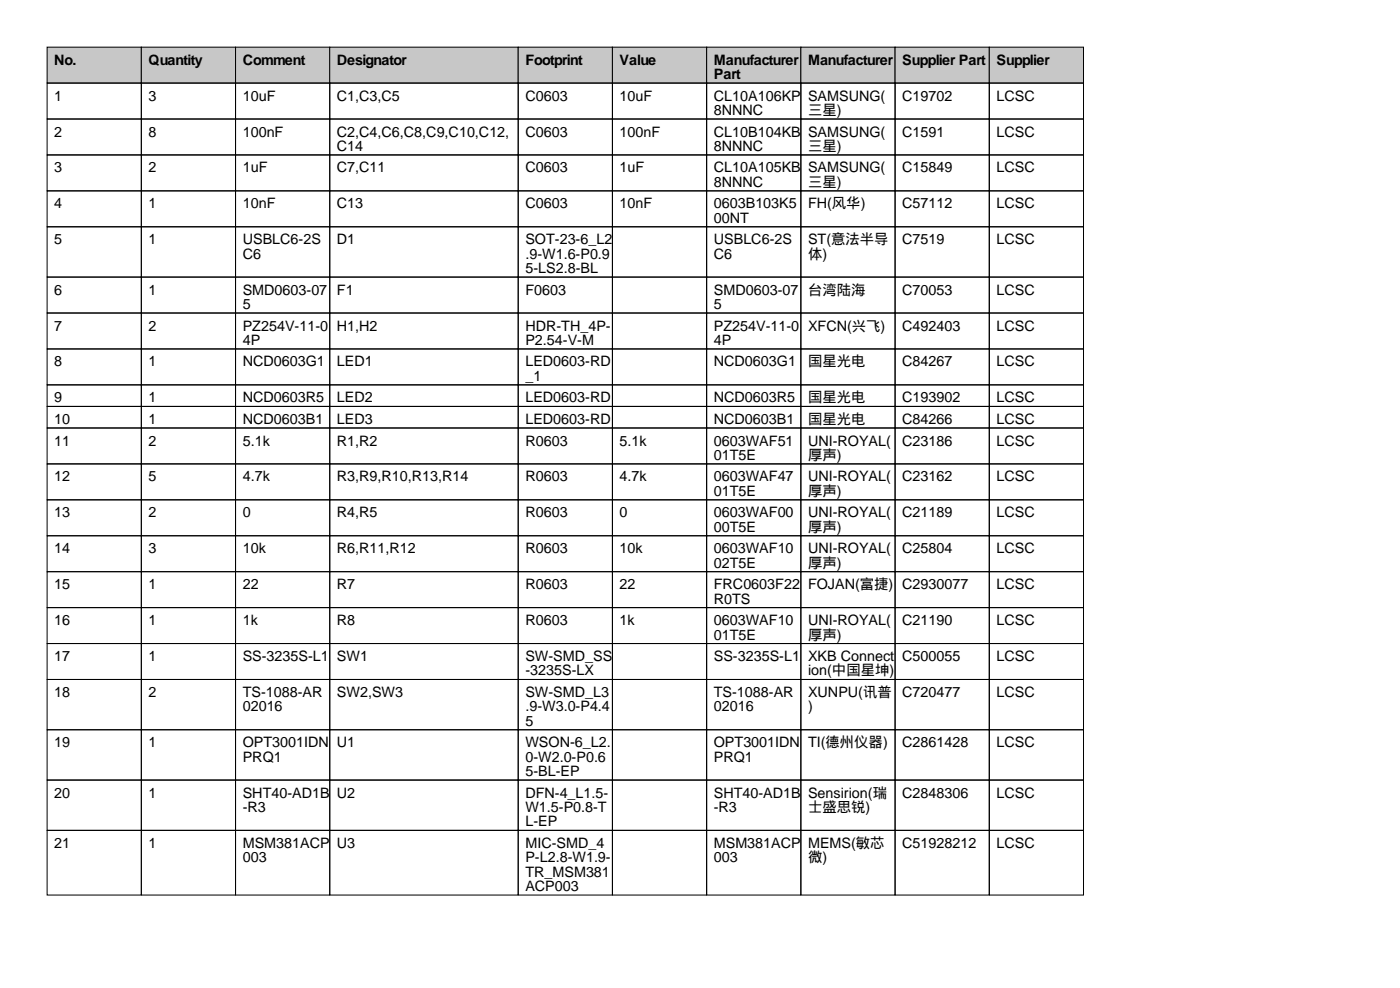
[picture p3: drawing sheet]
<svg xmlns="http://www.w3.org/2000/svg" width="297mm" height="210mm" viewBox="0 0 297 210" stroke-linecap="round" stroke-linejoin="round" font-family="sans-serif">
<defs><g id="words">
<g font-size="3">
<text x="11.5" y="13.7">No.</text>
<text x="31.5" y="13.7">Quantity</text>
<text x="51.5" y="13.7">Comment</text>
<text x="71.5" y="13.7">Designator</text>
<text x="111.5" y="13.7">Footprint</text>
<text x="131.5" y="13.7">Value</text>
<text x="151.5" y="13.7">Manufacturer</text>
<text x="151.5" y="16.8">Part</text>
<text x="171.5" y="13.7">Manufacturer</text>
<text x="191.5" y="13.7">Supplier Part</text>
<text x="211.5" y="13.7">Supplier</text>
<text x="11.5" y="21.3">1</text>
<text x="31.5" y="21.3">3</text>
<text x="51.5" y="21.3">10uF</text>
<text x="71.5" y="21.3">C1,C3,C5</text>
<text x="111.5" y="21.3">C0603</text>
<text x="131.5" y="21.3">10uF</text>
<text x="151.5" y="21.3">CL10A106KP</text>
<text x="171.5" y="21.3">SAMSUNG(</text>
<text x="191.5" y="21.3">C19702</text>
<text x="211.5" y="21.3">LCSC</text>
<text x="11.5" y="29">2</text>
<text x="31.5" y="29">8</text>
<text x="51.5" y="29">100nF</text>
<text x="71.5" y="29">C2,C4,C6,C8,C9,C10,C12,</text>
<text x="111.5" y="29">C0603</text>
<text x="131.5" y="29">100nF</text>
<text x="151.5" y="24.4">8NNNC</text>
<text x="151.5" y="29">CL10B104KB</text>
<text x="171.5" y="24.4">三星)</text>
<text x="171.5" y="29">SAMSUNG(</text>
<text x="191.5" y="29">C1591</text>
<text x="211.5" y="29">LCSC</text>
<text x="71.5" y="32">C14</text>
<text x="151.5" y="32">8NNNC</text>
<text x="171.5" y="32">三星)</text>
<text x="11.5" y="36.6">3</text>
<text x="31.5" y="36.6">2</text>
<text x="51.5" y="36.6">1uF</text>
<text x="71.5" y="36.6">C7,C11</text>
<text x="111.5" y="36.6">C0603</text>
<text x="131.5" y="36.6">1uF</text>
<text x="151.5" y="36.6">CL10A105KB</text>
<text x="151.5" y="39.6">8NNNC</text>
<text x="171.5" y="36.6">SAMSUNG(</text>
<text x="171.5" y="39.6">三星)</text>
<text x="191.5" y="36.6">C15849</text>
<text x="211.5" y="36.6">LCSC</text>
<text x="11.5" y="44.2">4</text>
<text x="31.5" y="44.2">1</text>
<text x="51.5" y="44.2">10nF</text>
<text x="71.5" y="44.2">C13</text>
<text x="111.5" y="44.2">C0603</text>
<text x="131.5" y="44.2">10nF</text>
<text x="151.5" y="44.2">0603B103K5</text>
<text x="151.5" y="47.2">00NT</text>
<text x="171.5" y="44.2">FH(风华)</text>
<text x="191.5" y="44.2">C57112</text>
<text x="211.5" y="44.2">LCSC</text>
<text x="11.5" y="51.8">5</text>
<text x="31.5" y="51.8">1</text>
<text x="51.5" y="51.8">USBLC6-2S</text>
<text x="71.5" y="51.8">D1</text>
<text x="111.5" y="51.8">SOT-23-6_L2</text>
<text x="151.5" y="51.8">USBLC6-2S</text>
<text x="171.5" y="51.8">ST(意法半导</text>
<text x="191.5" y="51.8">C7519</text>
<text x="211.5" y="51.8">LCSC</text>
<text x="51.5" y="54.9">C6</text>
<text x="111.5" y="54.9">.9-W1.6-P0.9</text>
<text x="111.5" y="57.9">5-LS2.8-BL</text>
<text x="151.5" y="54.9">C6</text>
<text x="171.5" y="54.9">体)</text>
<text x="11.5" y="62.5">6</text>
<text x="31.5" y="62.5">1</text>
<text x="51.5" y="62.5">SMD0603-07</text>
<text x="51.5" y="65.5">5</text>
<text x="71.5" y="62.5">F1</text>
<text x="111.5" y="62.5">F0603</text>
<text x="151.5" y="62.5">SMD0603-07</text>
<text x="151.5" y="65.5">5</text>
<text x="171.5" y="62.5">台湾陆海</text>
<text x="191.5" y="62.5">C70053</text>
<text x="211.5" y="62.5">LCSC</text>
<text x="11.5" y="70.1">7</text>
<text x="31.5" y="70.1">2</text>
<text x="51.5" y="70.1">PZ254V-11-0</text>
<text x="71.5" y="70.1">H1,H2</text>
<text x="111.5" y="70.1">HDR-TH_4P-</text>
<text x="151.5" y="70.1">PZ254V-11-0</text>
<text x="171.5" y="70.1">XFCN(兴飞)</text>
<text x="191.5" y="70.1">C492403</text>
<text x="211.5" y="70.1">LCSC</text>
<text x="11.5" y="77.7">8</text>
<text x="31.5" y="77.7">1</text>
<text x="51.5" y="73.2">4P</text>
<text x="51.5" y="77.7">NCD0603G1</text>
<text x="71.5" y="77.7">LED1</text>
<text x="111.5" y="73.2">P2.54-V-M</text>
<text x="111.5" y="77.7">LED0603-RD</text>
<text x="151.5" y="73.2">4P</text>
<text x="151.5" y="77.7">NCD0603G1</text>
<text x="171.5" y="77.7">国星光电</text>
<text x="191.5" y="77.7">C84267</text>
<text x="211.5" y="77.7">LCSC</text>
<text x="111.5" y="80.8">_1</text>
<text x="11.5" y="85.3">9</text>
<text x="11.5" y="89.9">10</text>
<text x="31.5" y="85.3">1</text>
<text x="31.5" y="89.9">1</text>
<text x="51.5" y="85.3">NCD0603R5</text>
<text x="51.5" y="89.9">NCD0603B1</text>
<text x="71.5" y="85.3">LED2</text>
<text x="71.5" y="89.9">LED3</text>
<text x="111.5" y="85.3">LED0603-RD</text>
<text x="111.5" y="89.9">LED0603-RD</text>
<text x="151.5" y="85.3">NCD0603R5</text>
<text x="151.5" y="89.9">NCD0603B1</text>
<text x="171.5" y="85.3">国星光电</text>
<text x="171.5" y="89.9">国星光电</text>
<text x="191.5" y="85.3">C193902</text>
<text x="191.5" y="89.9">C84266</text>
<text x="211.5" y="85.3">LCSC</text>
<text x="211.5" y="89.9">LCSC</text>
<text x="11.5" y="94.5">11</text>
<text x="31.5" y="94.5">2</text>
<text x="51.5" y="94.5">5.1k</text>
<text x="71.5" y="94.5">R1,R2</text>
<text x="111.5" y="94.5">R0603</text>
<text x="131.5" y="94.5">5.1k</text>
<text x="151.5" y="94.5">0603WAF51</text>
<text x="171.5" y="94.5">UNI-ROYAL(</text>
<text x="191.5" y="94.5">C23186</text>
<text x="211.5" y="94.5">LCSC</text>
<text x="151.5" y="97.5">01T5E</text>
<text x="171.5" y="97.5">厚声)</text>
<text x="11.5" y="102.1">12</text>
<text x="31.5" y="102.1">5</text>
<text x="51.5" y="102.1">4.7k</text>
<text x="71.5" y="102.1">R3,R9,R10,R13,R14</text>
<text x="111.5" y="102.1">R0603</text>
<text x="131.5" y="102.1">4.7k</text>
<text x="151.5" y="102.1">0603WAF47</text>
<text x="151.5" y="105.2">01T5E</text>
<text x="171.5" y="102.1">UNI-ROYAL(</text>
<text x="171.5" y="105.2">厚声)</text>
<text x="191.5" y="102.1">C23162</text>
<text x="211.5" y="102.1">LCSC</text>
<text x="11.5" y="109.7">13</text>
<text x="31.5" y="109.7">2</text>
<text x="51.5" y="109.7">0</text>
<text x="71.5" y="109.7">R4,R5</text>
<text x="111.5" y="109.7">R0603</text>
<text x="131.5" y="109.7">0</text>
<text x="151.5" y="109.7">0603WAF00</text>
<text x="151.5" y="112.8">00T5E</text>
<text x="171.5" y="109.7">UNI-ROYAL(</text>
<text x="171.5" y="112.8">厚声)</text>
<text x="191.5" y="109.7">C21189</text>
<text x="211.5" y="109.7">LCSC</text>
<text x="11.5" y="117.4">14</text>
<text x="31.5" y="117.4">3</text>
<text x="51.5" y="117.4">10k</text>
<text x="71.5" y="117.4">R6,R11,R12</text>
<text x="111.5" y="117.4">R0603</text>
<text x="131.5" y="117.4">10k</text>
<text x="151.5" y="117.4">0603WAF10</text>
<text x="171.5" y="117.4">UNI-ROYAL(</text>
<text x="191.5" y="117.4">C25804</text>
<text x="211.5" y="117.4">LCSC</text>
<text x="11.5" y="125">15</text>
<text x="31.5" y="125">1</text>
<text x="51.5" y="125">22</text>
<text x="71.5" y="125">R7</text>
<text x="111.5" y="125">R0603</text>
<text x="131.5" y="125">22</text>
<text x="151.5" y="120.4">02T5E</text>
<text x="151.5" y="125">FRC0603F22</text>
<text x="171.5" y="120.4">厚声)</text>
<text x="171.5" y="125">FOJAN(富捷)</text>
<text x="191.5" y="125">C2930077</text>
<text x="211.5" y="125">LCSC</text>
<text x="151.5" y="128">R0TS</text>
<text x="11.5" y="132.6">16</text>
<text x="31.5" y="132.6">1</text>
<text x="51.5" y="132.6">1k</text>
<text x="71.5" y="132.6">R8</text>
<text x="111.5" y="132.6">R0603</text>
<text x="131.5" y="132.6">1k</text>
<text x="151.5" y="132.6">0603WAF10</text>
<text x="151.5" y="135.6">01T5E</text>
<text x="171.5" y="132.6">UNI-ROYAL(</text>
<text x="171.5" y="135.6">厚声)</text>
<text x="191.5" y="132.6">C21190</text>
<text x="211.5" y="132.6">LCSC</text>
<text x="11.5" y="140.2">17</text>
<text x="31.5" y="140.2">1</text>
<text x="51.5" y="140.2">SS-3235S-L1</text>
<text x="71.5" y="140.2">SW1</text>
<text x="111.5" y="140.2">SW-SMD_SS</text>
<text x="111.5" y="143.3">-3235S-LX</text>
<text x="151.5" y="140.2">SS-3235S-L1</text>
<text x="171.5" y="140.2">XKB Connect</text>
<text x="171.5" y="143.3">ion(中国星坤)</text>
<text x="191.5" y="140.2">C500055</text>
<text x="211.5" y="140.2">LCSC</text>
<text x="11.5" y="147.8">18</text>
<text x="31.5" y="147.8">2</text>
<text x="51.5" y="147.8">TS-1088-AR</text>
<text x="71.5" y="147.8">SW2,SW3</text>
<text x="111.5" y="147.8">SW-SMD_L3</text>
<text x="151.5" y="147.8">TS-1088-AR</text>
<text x="171.5" y="147.8">XUNPU(讯普</text>
<text x="191.5" y="147.8">C720477</text>
<text x="211.5" y="147.8">LCSC</text>
<text x="51.5" y="150.9">02016</text>
<text x="111.5" y="150.9">.9-W3.0-P4.4</text>
<text x="111.5" y="153.9">5</text>
<text x="151.5" y="150.9">02016</text>
<text x="171.5" y="150.9">)</text>
<text x="11.5" y="158.5">19</text>
<text x="31.5" y="158.5">1</text>
<text x="51.5" y="158.5">OPT3001IDN</text>
<text x="51.5" y="161.5">PRQ1</text>
<text x="71.5" y="158.5">U1</text>
<text x="111.5" y="158.5">WSON-6_L2.</text>
<text x="111.5" y="161.5">0-W2.0-P0.6</text>
<text x="151.5" y="158.5">OPT3001IDN</text>
<text x="151.5" y="161.5">PRQ1</text>
<text x="171.5" y="158.5">TI(德州仪器)</text>
<text x="191.5" y="158.5">C2861428</text>
<text x="211.5" y="158.5">LCSC</text>
<text x="111.5" y="164.6">5-BL-EP</text>
<text x="11.5" y="169.2">20</text>
<text x="31.5" y="169.2">1</text>
<text x="51.5" y="169.2">SHT40-AD1B</text>
<text x="51.5" y="172.2">-R3</text>
<text x="71.5" y="169.2">U2</text>
<text x="111.5" y="169.2">DFN-4_L1.5-</text>
<text x="111.5" y="172.2">W1.5-P0.8-T</text>
<text x="151.5" y="169.2">SHT40-AD1B</text>
<text x="151.5" y="172.2">-R3</text>
<text x="171.5" y="169.2">Sensirion(瑞</text>
<text x="171.5" y="172.2">士盛思锐)</text>
<text x="191.5" y="169.2">C2848306</text>
<text x="211.5" y="169.2">LCSC</text>
<text x="11.5" y="179.8">21</text>
<text x="31.5" y="179.8">1</text>
<text x="51.5" y="179.8">MSM381ACP</text>
<text x="71.5" y="179.8">U3</text>
<text x="111.5" y="175.3">L-EP</text>
<text x="111.5" y="179.8">MIC-SMD_4</text>
<text x="151.5" y="179.8">MSM381ACP</text>
<text x="171.5" y="179.8">MEMS(敏芯</text>
<text x="191.5" y="179.8">C51928212</text>
<text x="211.5" y="179.8">LCSC</text>
<text x="51.5" y="182.9">003</text>
<text x="111.5" y="182.9">P-L2.8-W1.9-</text>
<text x="111.5" y="185.9">TR_MSM381</text>
<text x="151.5" y="182.9">003</text>
<text x="171.5" y="182.9">微)</text>
<text x="111.5" y="189">ACP003</text>
</g>
</g></defs>
<g fill="#c7c7c7" stroke="#000" stroke-width=".21">
<path d="M10 10h20v7.6h-20z"/>
<path d="M30 10h20v7.6h-20z"/>
<path d="M50 10h20v7.6h-20z"/>
<path d="M70 10h40v7.6h-40z"/>
<path d="M110 10h20v7.6h-20z"/>
<path d="M130 10h20v7.6h-20z"/>
<path d="M150 10h20v7.6h-20z"/>
<path d="M170 10h20v7.6h-20z"/>
<path d="M190 10h20v7.6h-20z"/>
<path d="M210 10h20v7.6h-20z"/>
</g>
<g fill="none" stroke="#000" stroke-width=".21">
<path d="M10 17.6h20v7.6h-20zM30 17.6h20v7.6h-20zM50 17.6h20v7.6h-20zM70 17.6h40v7.6h-40zM110 17.6h20v7.6h-20zM130 17.6h20v7.6h-20zM150 17.6h20v7.6h-20zM170 17.6h20v7.6h-20zM190 17.6h20v7.6h-20zM210 17.6h20v7.6h-20zM10 25.2h20v7.7h-20zM10 32.9h20v7.6h-20z"/>
<path d="M30 25.2h20v7.7h-20zM30 32.9h20v7.6h-20zM50 25.2h20v7.7h-20zM50 32.9h20v7.6h-20zM70 25.2h40v7.7h-40zM70 32.9h40v7.6h-40zM110 25.2h20v7.7h-20zM110 32.9h20v7.6h-20zM130 25.2h20v7.7h-20zM130 32.9h20v7.6h-20zM150 25.2h20v7.7h-20zM150 32.9h20v7.6h-20z"/>
<path d="M170 25.2h20v7.7h-20zM170 32.9h20v7.6h-20zM190 25.2h20v7.7h-20zM190 32.9h20v7.6h-20zM210 25.2h20v7.7h-20zM210 32.9h20v7.6h-20zM10 40.5h20v7.6h-20zM10 48.1h20v10.7h-20zM10 58.8h20v7.6h-20zM30 40.5h20v7.6h-20zM30 48.1h20v10.7h-20zM30 58.8h20v7.6h-20z"/>
<path d="M50 40.5h20v7.6h-20zM50 48.1h20v10.7h-20zM50 58.8h20v7.6h-20zM70 40.5h40v7.6h-40zM70 48.1h40v10.7h-40zM70 58.8h40v7.6h-40zM110 40.5h20v7.6h-20zM110 48.1h20v10.7h-20zM110 58.8h20v7.6h-20zM130 40.5h20v7.6h-20zM130 48.1h20v10.7h-20zM130 58.8h20v7.6h-20z"/>
<path d="M150 40.5h20v7.6h-20zM150 48.1h20v10.7h-20zM150 58.8h20v7.6h-20zM170 40.5h20v7.6h-20zM170 48.1h20v10.7h-20zM170 58.8h20v7.6h-20zM190 40.5h20v7.6h-20zM190 48.1h20v10.7h-20zM190 58.8h20v7.6h-20zM210 40.5h20v7.6h-20zM210 48.1h20v10.7h-20zM210 58.8h20v7.6h-20z"/>
<path d="M10 66.4h20v7.6h-20zM10 74h20v7.6h-20zM30 66.4h20v7.6h-20zM30 74h20v7.6h-20zM50 66.4h20v7.6h-20zM50 74h20v7.6h-20zM70 66.4h40v7.6h-40zM70 74h40v7.6h-40zM110 66.4h20v7.6h-20zM110 74h20v7.6h-20zM130 66.4h20v7.6h-20zM130 74h20v7.6h-20z"/>
<path d="M150 66.4h20v7.6h-20zM150 74h20v7.6h-20zM170 66.4h20v7.6h-20zM170 74h20v7.6h-20zM190 66.4h20v7.6h-20zM190 74h20v7.6h-20zM210 66.4h20v7.6h-20zM210 74h20v7.6h-20zM10 81.6h20v4.6h-20zM10 86.2h20v4.6h-20zM10 90.8h20v7.6h-20zM10 98.4h20v7.6h-20z"/>
<path d="M30 81.6h20v4.6h-20zM30 86.2h20v4.6h-20zM30 90.8h20v7.6h-20zM30 98.4h20v7.6h-20zM50 81.6h20v4.6h-20zM50 86.2h20v4.6h-20zM50 90.8h20v7.6h-20zM50 98.4h20v7.6h-20zM70 81.6h40v4.6h-40zM70 86.2h40v4.6h-40zM70 90.8h40v7.6h-40zM70 98.4h40v7.6h-40z"/>
<path d="M110 81.6h20v4.6h-20zM110 86.2h20v4.6h-20zM110 90.8h20v7.6h-20zM110 98.4h20v7.6h-20zM130 81.6h20v4.6h-20zM130 86.2h20v4.6h-20zM130 90.8h20v7.6h-20zM130 98.4h20v7.6h-20zM150 81.6h20v4.6h-20zM150 86.2h20v4.6h-20zM150 90.8h20v7.6h-20zM150 98.4h20v7.6h-20z"/>
<path d="M170 81.6h20v4.6h-20zM170 86.2h20v4.6h-20zM170 90.8h20v7.6h-20zM170 98.4h20v7.6h-20zM190 81.6h20v4.6h-20zM190 86.2h20v4.6h-20zM190 90.8h20v7.6h-20zM190 98.4h20v7.6h-20zM210 81.6h20v4.6h-20zM210 86.2h20v4.6h-20zM210 90.8h20v7.6h-20zM210 98.4h20v7.6h-20z"/>
<path d="M10 106h20v7.6h-20zM10 113.6h20v7.7h-20zM30 106h20v7.6h-20zM30 113.6h20v7.7h-20zM50 106h20v7.6h-20zM50 113.6h20v7.7h-20zM70 106h40v7.6h-40zM70 113.6h40v7.7h-40zM110 106h20v7.6h-20zM110 113.6h20v7.7h-20zM130 106h20v7.6h-20zM130 113.6h20v7.7h-20z"/>
<path d="M150 106h20v7.6h-20zM150 113.6h20v7.7h-20zM170 106h20v7.6h-20zM170 113.6h20v7.7h-20zM190 106h20v7.6h-20zM190 113.6h20v7.7h-20zM210 106h20v7.6h-20zM210 113.6h20v7.7h-20zM10 121.3h20v7.6h-20zM10 128.9h20v7.6h-20zM10 136.5h20v7.6h-20zM30 121.3h20v7.6h-20z"/>
<path d="M30 128.9h20v7.6h-20zM30 136.5h20v7.6h-20zM50 121.3h20v7.6h-20zM50 128.9h20v7.6h-20zM50 136.5h20v7.6h-20zM70 121.3h40v7.6h-40zM70 128.9h40v7.6h-40zM70 136.5h40v7.6h-40zM110 121.3h20v7.6h-20zM110 128.9h20v7.6h-20zM110 136.5h20v7.6h-20zM130 121.3h20v7.6h-20z"/>
<path d="M130 128.9h20v7.6h-20zM130 136.5h20v7.6h-20zM150 121.3h20v7.6h-20zM150 128.9h20v7.6h-20zM150 136.5h20v7.6h-20zM170 121.3h20v7.6h-20zM170 128.9h20v7.6h-20zM170 136.5h20v7.6h-20zM190 121.3h20v7.6h-20zM190 128.9h20v7.6h-20zM190 136.5h20v7.6h-20zM210 121.3h20v7.6h-20z"/>
<path d="M210 128.9h20v7.6h-20zM210 136.5h20v7.6h-20zM10 144.1h20v10.7h-20zM10 154.8h20v10.6h-20zM30 144.1h20v10.7h-20zM30 154.8h20v10.6h-20zM50 144.1h20v10.7h-20zM50 154.8h20v10.6h-20zM70 144.1h40v10.7h-40zM70 154.8h40v10.6h-40zM110 144.1h20v10.7h-20zM110 154.8h20v10.6h-20z"/>
<path d="M130 144.1h20v10.7h-20zM130 154.8h20v10.6h-20zM150 144.1h20v10.7h-20zM150 154.8h20v10.6h-20zM170 144.1h20v10.7h-20zM170 154.8h20v10.6h-20zM190 144.1h20v10.7h-20zM190 154.8h20v10.6h-20zM210 144.1h20v10.7h-20zM210 154.8h20v10.6h-20zM10 165.4h20v10.7h-20zM10 176.1h20v13.7h-20z"/>
<path d="M30 165.4h20v10.7h-20zM30 176.1h20v13.7h-20zM50 165.4h20v10.7h-20zM50 176.1h20v13.7h-20zM70 165.4h40v10.7h-40zM70 176.1h40v13.7h-40zM110 165.4h20v10.7h-20zM110 176.1h20v13.7h-20zM130 165.4h20v10.7h-20zM130 176.1h20v13.7h-20zM150 165.4h20v10.7h-20zM150 176.1h20v13.7h-20z"/>
<path d="M170 165.4h20v10.7h-20zM170 176.1h20v13.7h-20zM190 165.4h20v10.7h-20zM190 176.1h20v13.7h-20zM210 165.4h20v10.7h-20zM210 176.1h20v13.7h-20z"/>
</g>
<use href="#words"/>
</svg>
